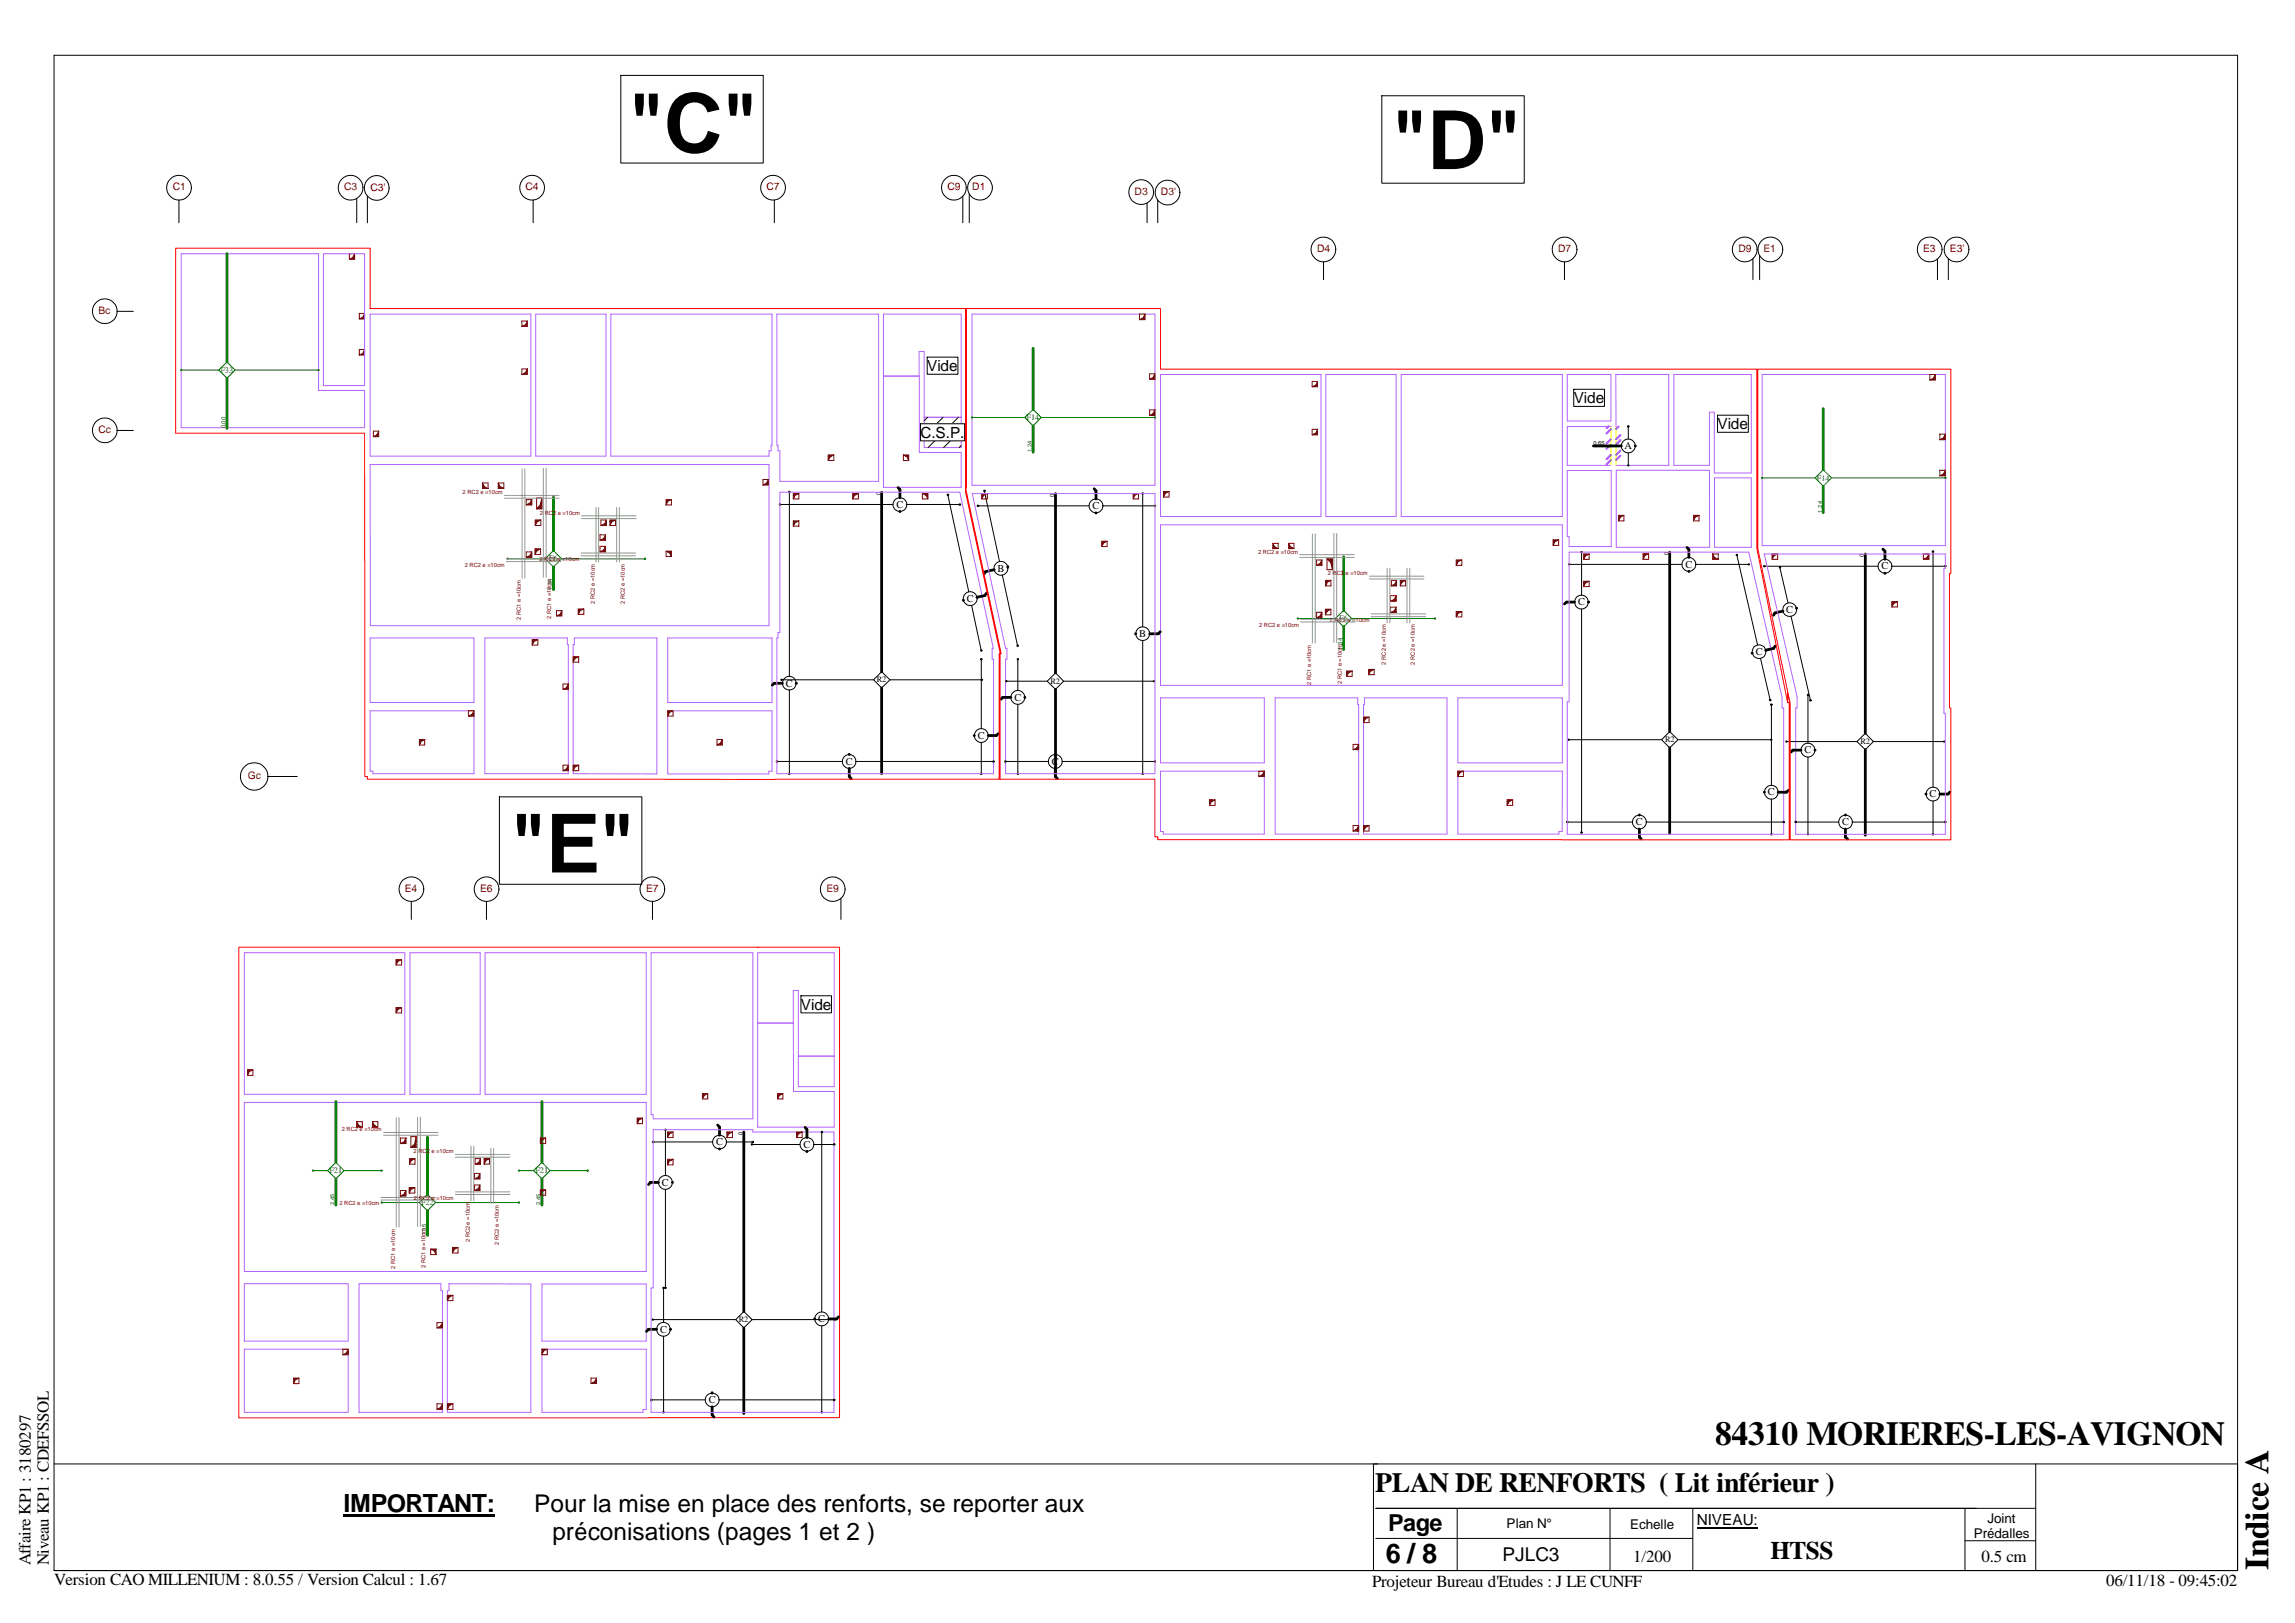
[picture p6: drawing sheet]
<svg xmlns="http://www.w3.org/2000/svg" width="420mm" height="297mm" viewBox="0 0 420 297" stroke-linecap="round" stroke-linejoin="round" font-family="sans-serif">
<defs><g id="words">
<g font-size="14.9">
<text x="114.8" y="27.9">&quot;C&quot;</text>
<text x="254.5" y="30.9">&quot;D&quot;</text>
<text x="93.2" y="159.7">&quot;E&quot;</text>
</g>
<g font-size="6.2">
<text x="314" y="264.5">84310 MORIERES-LES-AVIGNON</text>
<text x="415.3" y="287.3" transform="rotate(-90 415.3 287.3)">Indice A</text>
</g>
<text font-size="5.1" x="251.8" y="273">PLAN DE RENFORTS ( Lit inférieur )</text>
<text font-size="5" x="253.7" y="286.1">6 / 8</text>
<g font-size="4.6">
<text x="62.9" y="276.7">IMPORTANT:</text>
<text x="324.1" y="285.2">HTSS</text>
</g>
<g font-size="4.5">
<text x="97.8" y="276.7">Pour la mise en place des renforts, se reporter aux</text>
<text x="101.1" y="281.8">préconisations (pages 1 et 2 )</text>
</g>
<text font-size="4.3" x="254.2" y="280.2">Page</text>
<text font-size="3.5" x="275.1" y="285.7">PJLC3</text>
<g font-size="3.1">
<text x="5.6" y="286.5" transform="rotate(-90 5.6 286.5)">Affaire KP1 : 3180297</text>
<text x="8.9" y="286.5" transform="rotate(-90 8.9 286.5)">Niveau KP1 : CDEFSSOL</text>
<text x="299" y="285.9">1/200</text>
<text x="362.7" y="285.9">0.5 cm</text>
<text x="9.9" y="290">Version CAO MILLENIUM : 8.0.55 / Version Calcul : 1.67</text>
<text x="251.2" y="290.4">Projeteur Bureau d'Etudes : J LE CUNFF</text>
<text x="385.6" y="290.2">06/11/18 - 09:45:02</text>
</g>
<g font-size="2.8">
<text x="169.7" y="67.9">Vide</text>
<text x="288.1" y="73.7">Vide</text>
<text x="168.5" y="80.1">C.S.P.</text>
<text x="314.4" y="78.5">Vide</text>
<text x="146.6" y="184.8">Vide</text>
<text x="310.7" y="279.2">NIVEAU:</text>
</g>
<g font-size="2.5">
<text x="275.8" y="279.7">Plan N°</text>
<text x="298.4" y="279.8">Echelle</text>
<text x="361.3" y="281.4">Prédalles</text>
<text x="363.8" y="278.7">Joint</text>
</g>
<g font-size="1.9" fill="#800000">
<text x="31.6" y="34.8">C1</text>
<text x="63" y="34.8">C3</text>
<text x="67.8" y="34.9">C3'</text>
<text x="96.2" y="34.8">C4</text>
<text x="140.3" y="34.8">C7</text>
<text x="173.5" y="34.8">C9</text>
<text x="178" y="34.8">D1</text>
<text x="207.7" y="35.6">D3</text>
<text x="212.5" y="35.7">D3'</text>
<text x="241.1" y="46.1">D4</text>
<text x="285.3" y="46.1">D7</text>
<text x="318.3" y="46.1">D9</text>
<text x="322.9" y="46.1">E1</text>
<text x="352.1" y="46.1">E3</text>
<text x="357" y="46.1">E3'</text>
<text x="18" y="57.4">Bc</text>
<text x="18" y="79.2">Cc</text>
<text x="45.4" y="142.6">Gc</text>
<text x="74.1" y="163.2">E4</text>
<text x="87.9" y="163.2">E6</text>
<text x="118.3" y="163.2">E7</text>
<text x="151.3" y="163.2">E9</text>
</g>
<g font-size="1.9">
<text x="297.4" y="82.2">A</text>
<text x="164.1" y="93">C</text>
<text x="200" y="93.2">C</text>
<text x="182.6" y="104.6">B</text>
<text x="308.6" y="103.9">C</text>
<text x="344.5" y="104.2">C</text>
<text x="177" y="110.2">C</text>
<text x="288.9" y="110.8">C</text>
<text x="327" y="112.2">C</text>
<text x="208.6" y="116.6">B</text>
<text x="321.4" y="119.9">C</text>
<text x="143.9" y="125.6">C</text>
<text x="185.7" y="128.2">C</text>
<text x="179" y="135.3">C</text>
<text x="330.4" y="137.9">C</text>
<text x="154.8" y="140">C</text>
<text x="192.6" y="140">C</text>
<text x="323.7" y="145.6">C</text>
<text x="353.3" y="145.9">C</text>
<text x="299.5" y="151">C</text>
<text x="337.3" y="151">C</text>
<text x="131.1" y="209.6">C</text>
<text x="147.1" y="210.1">C</text>
<text x="121.2" y="217">C</text>
<text x="120.9" y="243.9">C</text>
<text x="149.8" y="242">C</text>
<text x="129.7" y="256.8">C</text>
</g>
<g font-size="1.5" fill="#008000">
<text x="40.4" y="68.2">F33</text>
<text x="187.9" y="76.9">F14</text>
<text x="332.6" y="88">F14</text>
<text x="100.5" y="102.7">F6</text>
<text x="245.2" y="113.7">F6</text>
<text x="60.3" y="214.7">F21</text>
<text x="98" y="214.7">F21</text>
<text x="77.1" y="220.6">F22</text>
</g>
<g font-size="1.5">
<text x="160.5" y="124.9">R2</text>
<text x="192.4" y="125.1">R2</text>
<text x="304.8" y="135.8">R2</text>
<text x="340.6" y="136.2">R2</text>
<text x="135.3" y="242">R2</text>
</g>
<g font-size="1.1" fill="#008000">
<text x="41.3" y="78.4" transform="rotate(-90 41.3 78.4)">0.00</text>
<text x="188.9" y="82.8" transform="rotate(-90 188.9 82.8)">1.24</text>
<text x="333.6" y="93.8" transform="rotate(-90 333.6 93.8)">1.24</text>
<text x="101.1" y="107.9" transform="rotate(-90 101.1 107.9)">1.34</text>
<text x="61.2" y="220.6" transform="rotate(-90 61.2 220.6)">2.45</text>
<text x="99" y="220.6" transform="rotate(-90 99 220.6)">2.45</text>
<text x="78" y="225.5" transform="rotate(-90 78 225.5)">.35</text>
</g>
<g font-size="1.1">
<text x="291.7" y="81.4">0.65</text>
<text x="161.2" y="90.7" transform="rotate(-90 161.2 90.7)">0</text>
<text x="193" y="90.9" transform="rotate(-90 193 90.9)">0</text>
<text x="305.5" y="101.6" transform="rotate(-90 305.5 101.6)">0</text>
<text x="341.2" y="101.9" transform="rotate(-90 341.2 101.9)">0</text>
<text x="136" y="207.8" transform="rotate(-90 136 207.8)">0</text>
</g>
<g font-size="1.1" fill="#800000">
<text x="84.7" y="90.4">2 RC2 e =10cm</text>
<text x="98.8" y="94.2">2 RC2 e =10cm</text>
<text x="230.3" y="101.3">2 RC2 e =10cm</text>
<text x="85.1" y="103.7">2 RC2 e =10cm</text>
<text x="98.8" y="102.7">2 RC2 e =10cm</text>
<text x="243.1" y="105.2">2 RC2 e =10cm</text>
<text x="95.4" y="113.5" transform="rotate(-90 95.4 113.5)">2 RC1 e =10cm</text>
<text x="100.9" y="113.3" transform="rotate(-90 100.9 113.3)">2 RC1 e =10cm</text>
<text x="108.9" y="110.5" transform="rotate(-90 108.9 110.5)">2 RC2 e =10cm</text>
<text x="114.4" y="110.5" transform="rotate(-90 114.4 110.5)">2 RC2 e =10cm</text>
<text x="243.4" y="113.8">2 RC2 e =10cm</text>
<text x="230.5" y="114.8">2 RC2 e =10cm</text>
<text x="245.6" y="118.8" transform="rotate(-90 245.6 118.8)">m</text>
<text x="240.1" y="125.3" transform="rotate(-90 240.1 125.3)">2 RC1 e =10cm</text>
<text x="245.6" y="125.2" transform="rotate(-90 245.6 125.2)">2 RC1 e =10c1.34</text>
<text x="253.7" y="121.6" transform="rotate(-90 253.7 121.6)">2 RC2 e =10cm</text>
<text x="259" y="121.6" transform="rotate(-90 259 121.6)">2 RC2 e =10cm</text>
<text x="62.6" y="207.1">2 RC2 e =10cm</text>
<text x="75.7" y="211.1">2 RC2 e =10cm</text>
<text x="62.1" y="220.6">2 RC2 e =10cm</text>
<text x="75.8" y="219.6">2 RC2 e =10cm</text>
<text x="86" y="227.4" transform="rotate(-90 86 227.4)">2 RC2 e =10cm</text>
<text x="91.3" y="227.8" transform="rotate(-90 91.3 227.8)">2 RC2 e =10cm</text>
<text x="72.3" y="232.2" transform="rotate(-90 72.3 232.2)">2 RC1 e =10cm</text>
<text x="77.9" y="232.1" transform="rotate(-90 77.9 232.1)">2 RC1 e =10c1m</text>
</g>
</g></defs>
<path d="M43.7 173.4h110v86.1h-110z" fill="none" stroke="#f00" stroke-width=".18"/>
<g fill="none" stroke="#000" stroke-width=".18">
<path d="M113.7 13.8h26v16h-26zM253 17.5h26v16h-26zM32.8 36.6v4.2M65.3 36.3v4.5M67.3 35.9v4.9M97.6 36.6v4.2M141.8 36.6v4.2M176.3 35.9v4.9M177.4 35.5v5.3M210 37.2v3.6M212 36.6v4.2M21.5 57h2.9"/>
<path d="M242.3 47.9v3.3M286.4 47.9v3.3M320.9 47.3v3.9M322.1 46.7v4.5M354.7 47.5v3.7M356.7 47.3v3.9M21.5 78.8h2.9M49.1 142.1h5.3M91.4 145.8h26.1v16h-26.1zM75.3 165v3.3M89.1 165v3.3M119.5 165v3.3"/>
<path d="M154 164.4v3.9"/>
<circle cx="32.8" cy="34.4" r="2.26"/>
<circle cx="64.2" cy="34.4" r="2.26"/>
<circle cx="69" cy="34.4" r="2.26"/>
<circle cx="97.4" cy="34.4" r="2.26"/>
<circle cx="141.5" cy="34.4" r="2.26"/>
<circle cx="174.6" cy="34.4" r="2.26"/>
<circle cx="179.4" cy="34.3" r="2.27"/>
<circle cx="208.9" cy="35.2" r="2.26"/>
<circle cx="213.8" cy="35.2" r="2.26"/>
<circle cx="19.2" cy="57" r="2.26"/>
<circle cx="242.3" cy="45.7" r="2.26"/>
<circle cx="286.4" cy="45.7" r="2.26"/>
<circle cx="319.4" cy="45.7" r="2.26"/>
<circle cx="324.1" cy="45.7" r="2.26"/>
<circle cx="353.3" cy="45.7" r="2.26"/>
<circle cx="358.2" cy="45.7" r="2.26"/>
<circle cx="19.2" cy="78.8" r="2.26"/>
<circle cx="46.5" cy="142.1" r="2.52"/>
<circle cx="75.3" cy="162.7" r="2.25"/>
<circle cx="89.1" cy="162.7" r="2.25"/>
<circle cx="119.4" cy="162.7" r="2.25"/>
<circle cx="152.5" cy="162.7" r="2.25"/>
</g>
<g fill="none" stroke="#b464ff" stroke-width=".18">
<path d="M67.8 57.5h29.4v26h-29.4zM98.1 57.5h12.8v26h-12.8zM111.8 57.5h29.5v24h-.1v1h-.4v1h-29zM142.2 57.5h18.7v30.6h-18.1v-5.6h-.4v-1h-.2zM178 57.5h33.4v31.3h-33.4zM161.7 68.8h6.6v14h7.7v6.4h-14.3v-31.7h14.3v24.4h-6.8v-17.6h-.9v4.5M169.2 76.4h6.8M212.5 68.5h29.3v26h-29.3zM242.7 68.5h12.9v26h-12.9zM256.5 68.5h29.5v26h-29.5zM286.9 68.5h8v8.5h-8zM294.9 78.1h-8v7.1h8"/>
<path d="M306.4 68.5h14.2v18.1h-6.8v-11.2h-.8v9.8h-6.6zM322.6 68.5h33.5v31.4h-33.5zM67.8 85h73v29.5h-73zM175.7 90.1l6.2 28.6h-.3v1.9h.3v21M212.5 96.1h73.5v29.3h-73.5zM286.9 86.1h8.1v13.9h-7.7v-1.8h-.4zM295.9 86.1h17.1v14.1h-17.1zM313.9 87.5h6.7v12.7h-6.7zM67.8 116.8h19v11.8h-19zM88.8 116.8h15.1v1.2h.1v23.6h-15.2zM105.1 116.8h15.2v24.8h-15.4v-23.6h.2zM122.2 116.8h19.1v11.8h-19.1z"/>
<path d="M184.1 118.7h.3v1.9h-.3v21M320.2 101l6.1 26.6v2h.2v23.1M67.8 130.1h19v11.5h-18.5v-.5h-.5zM122.2 130.1h19.1v11h-.6v.5h-18.5zM212.5 127.7h19v11.9h-19zM233.5 127.7h15.1v1.2h.1v23.8h-15.2zM249.8 127.7h15.1v25h-15.3v-23.8h.2zM266.9 127.7h19.1v11.9h-19.1zM329 127.6v2h-.3v23.1M212.5 141.1h19v11.6h-18.5v-.5h-.5zM266.9 141.1h19.1v11.1h-.6v.5h-18.5zM44.7 174.4h29.4v25.9h-29.4z"/>
<path d="M75 174.4h12.9v25.9h-12.9zM88.8 174.4h29.5v25.9h-29.5zM138.7 174.4h14v24.5h-6.5v-17.6h-1l.1 18.5h7.4v6.5h-14zM138.7 187.2h6.5M146.2 193.3h6.5M44.7 201.8h73.6v30.9h-73.6zM137.8 206.8v.4h14.9v51.3M44.7 234.9h19v10.5h-19zM65.7 234.9h15v1.3h.3v22.3h-15.3zM82.2 234.9l15 .1v23.5h-15.3v-22.3h.3zM99.2 235h19.1v10.4h-19.1zM44.7 246.9h19v11.6h-19z"/>
<path d="M99.2 246.9h19.1v11.1h-.6v.5h-18.5z"/>
</g>
<path d="M294.9 78.1v7.1" fill="none" stroke="#ff0" stroke-width=".18"/>
<path d="M288.1 71.2h5.6v3.2h-5.6z" fill-rule="evenodd" fill="#fff"/>
<path d="M288.1 71.2h5.6v3.2h-5.6z" fill="none" stroke="#000" stroke-width=".18"/>
<path d="M314.4 76h5.7v3.1h-5.7z" fill-rule="evenodd" fill="#fff"/>
<path d="M314.4 76h5.7v3.1h-5.7z" fill="none" stroke="#000" stroke-width=".18"/>
<path d="M295.9 78.1l-.1-9.6h9.7v16.7h-9.6" fill="none" stroke="#b464ff" stroke-width=".18"/>
<path d="M295.9 78.1v7.1" fill="none" stroke="#ff0" stroke-width=".18"/>
<path d="M169.7 65.4h5.7v3.1h-5.7z" fill-rule="evenodd" fill="#fff"/>
<path d="M169.7 65.4h5.7v3.1h-5.7z" fill="none" stroke="#000" stroke-width=".18"/>
<path d="M146.6 182.2h5.6v3.2h-5.6z" fill-rule="evenodd" fill="#fff"/>
<path d="M169.8 76.4l-.6 .6M172.7 76.4l-3.5 3.4M175.5 76.4l-5.6 5.5M176 78.7l-3.2 3.2M176 81.5l-.4 .4M146.6 182.2h5.6v3.2h-5.6z" fill="none" stroke="#000" stroke-width=".18"/>
<path d="M119.2 174.4h18.6v30.4h-18.2v-.8h-.4z" fill="none" stroke="#b464ff" stroke-width=".18"/>
<path d="M168.5 77.6h8.1v3.1h-8.1z" fill-rule="evenodd" fill="#fff"/>
<path d="M168.5 77.6h8.1v3.1h-8.1z" fill="none" stroke="#000" stroke-width=".18"/>
<path d="M109.8 101l.7-.3 .4-.7v1z" fill-rule="evenodd" fill="#800000"/>
<path d="M110.9 100l-.4 .7-.7 .3M110.9 100v1h-1.1M110.9 100h-1.1v1M110.1 100.9l-.1 .1M110.9 100.1l-.2 .1M110.9 100.5l-.5 .5M110.9 101h-.1" fill="none" stroke="#800000" stroke-width=".18"/>
<path d="M109.8 98.9l.7-.3 .4-.7v1z" fill-rule="evenodd" fill="#800000"/>
<path d="M110.1 98.8l-.1 .1M110.9 98l-.2 .1M110.9 98.4l-.5 .5M110.9 98.8l-.1 .1M110.9 97.9l-.4 .7-.7 .3M110.9 97.9v1h-1.1M110.9 97.9h-1.1v1" fill="none" stroke="#800000" stroke-width=".18"/>
<path d="M99.2 91.1v2h-1l.7-.6z" fill-rule="evenodd" fill="#800000"/>
<path d="M99.2 91.4h-.1M99.2 91.8l-.2 .2M99.2 92.2l-.9 .9M99.2 92.6l-.4 .5M99.2 93v.1M99.2 91.1l-.3 1.4-.7 .6M99.2 91.1v2h-1M99.2 91.1h-1v2" fill="none" stroke="#800000" stroke-width=".18"/>
<path d="M242.9 102.3h1.1v2l-.4-1.3z" fill-rule="evenodd" fill="#800000"/>
<path d="M242.9 102.3l.7 .7 .4 1.3M242.9 102.3h1.1v2M242.9 102.3v2h1.1M243.2 102.3l.8 .7M243.6 102.3l.4 .3M243.7 103.2l.3 .3M243.8 103.8l.2 .1" fill="none" stroke="#800000" stroke-width=".18"/>
<path d="M254.6 110l.7-.3 .3-.7v1z" fill-rule="evenodd" fill="#800000"/>
<path d="M255.6 109.4l-.6 .6M255.6 109.8l-.2 .2M255.6 109l-.3 .7-.7 .3M255.6 109v1h-1M255.6 109h-1v1" fill="none" stroke="#800000" stroke-width=".18"/>
<path d="M254.6 112.1l.7-.3 .3-.7v1z" fill-rule="evenodd" fill="#800000"/>
<path d="M255.6 111.5l-.6 .6M255.6 111.9l-.2 .2M255.6 111.1l-.3 .7-.7 .3M255.6 111.1v1h-1M255.6 111.1h-1v1" fill="none" stroke="#800000" stroke-width=".18"/>
<path d="M76.2 208v2h-1l.7-.6z" fill-rule="evenodd" fill="#800000"/>
<path d="M76.2 208.2h-.1M76.2 208.6l-.2 .1M76.2 209l-.3 .3M76.2 209.4l-.6 .6M76.2 209.8l-.2 .2M76.2 208l-.3 1.4-.7 .6M76.2 208v2h-1M76.2 208h-1v2" fill="none" stroke="#800000" stroke-width=".18"/>
<path d="M87.9 214.8v1h-1l.6-.4z" fill-rule="evenodd" fill="#800000"/>
<path d="M87.9 215.2l-.6 .6M87.9 215.6l-.2 .2M87.9 214.8l-.4 .6-.6 .4M87.9 214.8v1h-1M87.9 214.8h-1v1" fill="none" stroke="#800000" stroke-width=".18"/>
<path d="M86.9 217.9l.6-.3 .4-.7v1z" fill-rule="evenodd" fill="#800000"/>
<path d="M87.9 217.3l-.6 .6M87.9 217.7l-.2 .2M87.9 216.9l-.4 .7-.6 .3M87.9 216.9v1h-1M87.9 216.9h-1v1" fill="none" stroke="#800000" stroke-width=".18"/>
<g fill="none" stroke="#008000" stroke-width=".51">
<path d="M189.1 63.8v11.1M189.1 77.9v4.9M333.8 74.8v11.2M101.3 90.9v9.9M333.8 89v4.8M101.3 103.8v4.1M246 101.9v9.8M246 114.7v4.2M61.5 201.6v11.1M61.5 215.7v4.9M78.3 208.1v10.5M99.2 201.6v11.1"/>
<path d="M99.2 215.7v4.9M78.3 221.6v4.5"/>
</g>
<g fill="none" stroke="#008000" stroke-width=".18">
<path d="M178.1 76.4h9.5M187.6 76.4l1.5-1.5 1.5 1.5-1.5 1.5zM190.6 76.4h20.7M322.7 87.5h9.6M332.3 87.5l1.5-1.5 1.5 1.5-1.5 1.5zM335.3 87.5h20.7M92.9 102.2h.1v.2h-.1zM93.1 102.3h6.7M99.8 102.3l1.5-1.5 1.5 1.5-1.5 1.5zM102.8 102.3h15.1M118 102.2h.2v.2h-.2zM237.7 113.2h6.8"/>
<path d="M244.5 113.2l1.5-1.5 1.5 1.5-1.5 1.5zM247.5 113.2h15.1M57.4 214.2h2.6M60 214.2l1.5-1.5 1.5 1.5-1.5 1.5zM63 214.2h6.7M95.2 214.2h2.5M97.7 214.2l1.5-1.5 1.5 1.5-1.5 1.5zM100.7 214.2h6.8M107.5 214.2h.2v.1h-.2zM70 220.1h6.7M76.7 220.1l1.6-1.5 1.4 1.5-1.4 1.5zM79.7 220.1h15.2"/>
<path d="M94.9 220h.2v.2h-.2z"/>
<circle cx="178" cy="76.4" r=".12"/>
<circle cx="211.4" cy="76.4" r=".12"/>
<circle cx="322.6" cy="87.5" r=".12"/>
<circle cx="356.1" cy="87.5" r=".12"/>
<circle cx="237.6" cy="113.2" r=".12"/>
<circle cx="262.7" cy="113.2" r=".12"/>
<circle cx="57.3" cy="214.3" r=".12"/>
<circle cx="69.8" cy="214.3" r=".12"/>
<circle cx="95" cy="214.3" r=".12"/>
<circle cx="69.9" cy="220.1" r=".12"/>
</g>
<path d="M294.5 78l-.4 .4M294.9 78.6l-.8 .7M296.3 78.1l-.4 .4M296.7 79.6l-.8 .8M294.9 81.4l-.8 .7M294.9 84.2l-.8 .8M294.9 80.4l-.8 .8M294.9 83.3l-.8 .7M296.7 82.5l-.8 .7M296.7 80.6l-.8 .7M296.7 83.4l-.8 .8" fill="none" stroke="#00f" stroke-width=".34"/>
<g fill="none" stroke="#000" stroke-width=".51">
<path d="M161.4 90.1v32.8M164.4 89.2l.3 .4v1.5M164.7 93.6h.1M200.3 89.5l.3 .3v1.5M200.6 93.9h.1M291.7 81.6h5.1M299.4 81.6h.1M176.3 109.9h.1M180.6 108.6l-.3 .4-1.5 .3M182 104.3l-1.5 .3-.3 .4M184.5 103.7v.1M207.9 116h.1"/>
<path d="M212.4 115.6l-.3 .4h-1.6M143.2 125.1h-1.4l-.4 .3M145.7 125.1h.1M155.5 138v.1M161.4 125.9v15.7M178.3 134.6h.1M182.7 134.3l-.3 .3h-1.5M185.1 127.6h-1.5l-.4 .4M187.6 127.6h.1M193.2 138v.1M155.5 140.6v1.5l.3 .4M193.2 140.6v1.5l.4 .4"/>
<path d="M120.6 216.4h-1.5l-.4 .4M123.1 216.4h.1M131.4 205.9l.3 .4v1.5M131.7 210.3h.1M147.4 206.3l.3 .4v1.5M147.7 210.7v.1M120.2 243.3h-1.5l-.3 .4M122.7 243.3h.1M130.4 254.9v.1M130.4 257.5v1.5l.3 .3M149.1 241.4h.1M153.5 241l-.3 .4h-1.5"/>
</g>
<g fill="none" stroke="#000" stroke-width=".18">
<path d="M298 77.9h.2v.2h-.2zM298.1 78.2v2.1M142.7 92.2h.2v.3h-.2zM142.9 92.3h20.6M144.4 89.9h.2v.2h-.2zM144.5 90.2v33.6M166 92.3h9.6M173.4 90.5h.2v.2h-.2zM173.6 90.7l3.8 17.6M175.6 92.2h.2v.3h-.2zM178.9 92.5h.2v.2h-.2zM179.2 92.6h20.2"/>
<path d="M180.1 89.7h.2v.3h-.2zM180.2 90l2.8 12.8M201.9 92.6h9.4M209.1 90.2h.2v.2h-.2zM209.2 90.5v24.2M211.4 92.5h.1v.2h-.1zM298.1 82.9v2.1M177.9 110.8l1.7 8.1M179.6 119h.1v.2h-.1zM183.5 105.2l2.8 12.8M186.2 118.1h.2v.2h-.2zM209.2 117.2v24.3"/>
<path d="M142.1 139.3h.3v.2h-.3zM142.4 139.4h11.8M143.2 124.4h16.7M144.5 126.3v15.2M156.7 139.4h25.1M159.9 124.4l1.5-1.5 1.5 1.5-1.5 1.5zM162.9 124.4h16.7M179.5 120.6h.2v.1h-.2zM179.7 120.8v12.5M179.7 135.9v5.6M181.8 139.3h.2v.2h-.2zM184 139.3h.2v.2h-.2z"/>
<path d="M184.2 139.4h7.7M186.3 120.8v5.6M186.3 128.9v12.6M194.5 139.4h16.8M211.4 139.3h.1v.2h-.1zM144.4 141.5h.2v.2h-.2zM179.5 141.5h.2v.2h-.2zM186.3 141.5h.1v.2h-.1zM209.1 141.5h.2v.2h-.2zM119.5 208.9h.2v.2h-.2zM119.7 209h10.8M121.7 206.7h.2v.2h-.2z"/>
<path d="M121.8 206.9v8.2M121.8 217.7v17.9M133 209h4.7M137.6 209.3h.1v.2h-.1zM137.7 208.9h.2v.2h-.2zM137.8 209.5h8.7M149 209.5h3.6M150.4 207.1h.2v.2h-.2zM150.4 207.3v32.8M152.6 209.3h.2v.2h-.2zM121.4 235.6h.2v.2h-.2zM121.5 235.8v6.2"/>
<path d="M119.1 256.1h.2v.2h-.2zM119.4 256.2h9.7M121.4 258.4h.2v.2h-.2zM121.5 244.6v13.7M131.6 256.2h21M150.4 258.4h.1v.2h-.1zM150.4 242.7v15.6M152.6 256.1h.2v.2h-.2z"/>
<circle cx="164.8" cy="92.4" r="1.26"/>
<circle cx="200.6" cy="92.6" r="1.27"/>
<circle cx="298.1" cy="81.6" r="1.27"/>
<circle cx="298.1" cy="85.2" r=".12"/>
<circle cx="177.6" cy="109.6" r="1.27"/>
<circle cx="183.2" cy="104" r="1.27"/>
<circle cx="209.2" cy="116" r="1.26"/>
<circle cx="143.1" cy="124.4" r=".12"/>
<circle cx="144.5" cy="125" r="1.24"/>
<circle cx="155.5" cy="139.4" r="1.26"/>
<circle cx="179.7" cy="134.6" r="1.27"/>
<circle cx="179.7" cy="124.4" r=".12"/>
<circle cx="186.3" cy="127.6" r="1.27"/>
<circle cx="186.3" cy="120.7" r=".12"/>
<circle cx="193.2" cy="139.4" r="1.27"/>
<circle cx="121.8" cy="216.4" r="1.27"/>
<circle cx="131.7" cy="209" r="1.26"/>
<circle cx="147.7" cy="209.4" r="1.26"/>
<circle cx="121.8" cy="235.7" r=".12"/>
<circle cx="121.5" cy="243.3" r="1.26"/>
<circle cx="130.4" cy="256.2" r="1.26"/>
<circle cx="150.4" cy="241.4" r="1.27"/>
</g>
<path d="M64.9 46.4v1.1h-.9l.6-.4z" fill-rule="evenodd" fill="#800000"/>
<path d="M64.5 47.2l-.2 .3M64.9 46.7l-.3 .3M64.9 47.2l-.2 .3M64.9 46.4l-.3 .7-.6 .4M64.9 46.4v1.1h-.9M64.9 46.4h-.9v1.1" fill="none" stroke="#800000" stroke-width=".18"/>
<path d="M66.7 57.4v1h-.9l.7-.4z" fill-rule="evenodd" fill="#800000"/>
<path d="M66.3 58.1l-.3 .3M66.7 57.7l-.2 .2M66.7 58.1l-.2 .3M66.7 57.4l-.2 .6-.7 .4M66.7 57.4v1h-.9M66.7 57.4h-.9v1" fill="none" stroke="#800000" stroke-width=".18"/>
<path d="M66.7 64v1h-.9l.7-.4z" fill-rule="evenodd" fill="#800000"/>
<path d="M65.8 64.9v.1M66.7 64v1h-.9M66.7 64.4l-.5 .6M66.7 64.9v.1M66.7 64l-.2 .6-.7 .4M66.7 64h-.9v1" fill="none" stroke="#800000" stroke-width=".18"/>
<path d="M95.5 59.7l.7-.3 .4-.6v.9z" fill-rule="evenodd" fill="#800000"/>
<path d="M95.7 59.6l-.1 .1M96.6 58.8l-.1 .1M96.6 59.3l-.6 .4M96.6 59.7h-.1M96.6 58.8l-.4 .6-.7 .3M96.6 58.8v.9h-1.1M96.6 58.8h-1.1v.9" fill="none" stroke="#800000" stroke-width=".18"/>
<path d="M95.5 68.5l.7-.3 .4-.7v1z" fill-rule="evenodd" fill="#800000"/>
<path d="M96 68.3l-.2 .2M96.6 67.7l-.3 .3M96.6 68.2l-.4 .3M96.6 67.5l-.4 .7-.7 .3M96.6 67.5v1h-1.1M96.6 67.5h-1.1v1" fill="none" stroke="#800000" stroke-width=".18"/>
<path d="M69.3 78.9v1h-.9l.6-.3z" fill-rule="evenodd" fill="#800000"/>
<path d="M69 79.6l-.3 .3M69 79.6l-.6 .3M69.3 79.2l-.3 .4M69.3 79.7l-.2 .2M69.3 78.9l-.3 .7M69.3 78.9v1h-.9M69.3 78.9h-.9v1" fill="none" stroke="#800000" stroke-width=".18"/>
<path d="M88.3 88.4l.4 .7 .7 .3h-1.1z" fill-rule="evenodd" fill="#800000"/>
<path d="M88.3 88.7l.7 .7M88.3 89.2l.3 .2M88.3 88.4l.4 .7 .7 .3M88.3 88.4v1h1.1M88.3 88.4h1.1v1" fill="none" stroke="#800000" stroke-width=".18"/>
<path d="M91.2 88.4l.4 .7 .6 .3h-1z" fill-rule="evenodd" fill="#800000"/>
<path d="M91.2 88.6l.3 .3M91.2 89.1l.4 .3M91.2 88.4l.4 .7 .6 .3M91.2 88.4v1h1M91.2 88.4h1v1M91.8 89.2l.2 .2" fill="none" stroke="#800000" stroke-width=".18"/>
<path d="M96.3 92.4l.7-.3 .4-.7v1z" fill-rule="evenodd" fill="#800000"/>
<path d="M96.6 92.3l-.1 .1M97.4 91.6l-.2 .1M97.4 92l-.5 .4M97.4 91.4v1h-1.1M97.4 91.4l-.4 .7-.7 .3M97.4 91.4h-1.1v1" fill="none" stroke="#800000" stroke-width=".18"/>
<path d="M98 95.2h1l-.7 .3-.3 .7z" fill-rule="evenodd" fill="#800000"/>
<path d="M98.2 95.8l-.2 .2M98.4 95.2l-.4 .4M98.8 95.2l-.2 .1M99 95.2l-.7 .3-.3 .7M99 95.2h-1v1M99 95.2v1h-1" fill="none" stroke="#800000" stroke-width=".18"/>
<path d="M96.3 102l.7-.3 .4-.7v1z" fill-rule="evenodd" fill="#800000"/>
<path d="M96.9 101.7l-.3 .3M97.4 101.3l-.3 .3M97.4 101.7l-.3 .3M97.4 101l-.4 .7-.7 .3M97.4 101v1h-1.1M97.4 101h-1.1v1" fill="none" stroke="#800000" stroke-width=".18"/>
<path d="M97.9 100.5h1.1l-.7 .3-.4 .7z" fill-rule="evenodd" fill="#800000"/>
<path d="M98.2 100.5l-.3 .2M98.6 100.5l-.7 .6M99 100.5l-.7 .3-.4 .7M99 100.5h-1.1v1M99 100.5v1h-1.1" fill="none" stroke="#800000" stroke-width=".18"/>
<path d="M101.9 112.7l.7-.3 .3-.6v.9z" fill-rule="evenodd" fill="#800000"/>
<path d="M102.2 112.6l-.2 .1M102.9 111.9l-.2 .2M102.9 112.3l-.5 .4M102.9 111.8l-.3 .6-.7 .3M102.9 111.8v.9h-1M102.9 111.8h-1v.9" fill="none" stroke="#800000" stroke-width=".18"/>
<path d="M105.9 111.5h1l-.7 .3-.3 .6z" fill-rule="evenodd" fill="#800000"/>
<path d="M106 112.1l-.1 .2M106.3 111.5l-.4 .4M106.7 111.5l-.1 .1M106.9 111.5l-.7 .3-.3 .6M106.9 111.5h-1v.9M106.9 111.5v.9h-1" fill="none" stroke="#800000" stroke-width=".18"/>
<path d="M111.7 95.2h1l-.7 .3-.3 .7z" fill-rule="evenodd" fill="#800000"/>
<path d="M111.9 95.6l-.2 .3M112 95.2l-.3 .3M112.4 95.2l-.3 .3M112.7 95.2l-.7 .3-.3 .7M112.7 95.2h-1v1M112.7 95.2v1h-1" fill="none" stroke="#800000" stroke-width=".18"/>
<path d="M110 96.2l.7-.4 .3-.6v1z" fill-rule="evenodd" fill="#800000"/>
<path d="M110 96.2h1M110.2 96.1l-.1 .1M111 95.3l-.1 .1M111 95.7l-.4 .5M111 96.1v.1M111 95.2l-.3 .6-.7 .4M111 95.2v1M111 95.2h-1v1" fill="none" stroke="#800000" stroke-width=".18"/>
<path d="M122 91.4h.9l-.6 .3-.3 .7z" fill-rule="evenodd" fill="#800000"/>
<path d="M122 91.4h.9l-.6 .3-.3 .7zM122.1 91.4l-.1 .2M122.5 91.4l-.5 .6M122.9 91.4v1h-.9" fill="none" stroke="#800000" stroke-width=".18"/>
<path d="M122 100.9h.9v1l-.3-.7z" fill-rule="evenodd" fill="#800000"/>
<path d="M122 100.9l.6 .3 .3 .7M122 100.9h.9v1M122 100.9v1h.9M122.1 100.9l.2 .1M122.5 100.9l.4 .4M122.8 101.5l.1 .2" fill="none" stroke="#800000" stroke-width=".18"/>
<path d="M140.7 87.8v1h-1l.6-.4z" fill-rule="evenodd" fill="#800000"/>
<path d="M140.7 88.1l-.7 .7M140.7 88.5l-.2 .3M140.7 87.8l-.4 .6-.6 .4M140.7 87.8v1h-1M140.7 87.8h-1v1" fill="none" stroke="#800000" stroke-width=".18"/>
<path d="M97.4 117.1h1.1l-.7 .3-.4 .7z" fill-rule="evenodd" fill="#800000"/>
<path d="M97.7 117.1l-.3 .2M97.7 117.5l-.3 .3M98.2 117.1l-.3 .2M98.5 117.1l-.7 .3-.4 .7M98.5 117.1h-1.1v1M98.5 117.1v1h-1.1" fill="none" stroke="#800000" stroke-width=".18"/>
<path d="M104.9 120.2h1l-.6 .3-.4 .7z" fill-rule="evenodd" fill="#800000"/>
<path d="M105.2 120.2l-.3 .2M105.3 120.5l-.4 .4M105.3 120.5l-.4 .7M105.6 120.2l-.3 .3M105.9 120.2l-.6 .3M105.9 120.2h-1v1M105.9 120.2v1h-1" fill="none" stroke="#800000" stroke-width=".18"/>
<path d="M103.1 126.2l.6-.3 .3-.7v1z" fill-rule="evenodd" fill="#800000"/>
<path d="M104 125.6l-.5 .6M104 126l-.1 .2M104 125.2l-.3 .7-.6 .3M104 125.2v1h-.9M104 125.2h-.9v1" fill="none" stroke="#800000" stroke-width=".18"/>
<path d="M76.8 135.3h1l-.7 .4-.3 .7z" fill-rule="evenodd" fill="#800000"/>
<path d="M76.8 136.3h.1M76.9 135.3l-.1 .2M77.3 135.3l-.5 .6M77.8 135.3l-.1 .1M77.8 135.3l-.7 .4-.3 .7M77.8 135.3h-1v1.1M77.8 135.3v1.1h-1" fill="none" stroke="#800000" stroke-width=".18"/>
<path d="M85.8 131.1l.6-.4 .4-.6v1z" fill-rule="evenodd" fill="#800000"/>
<path d="M85.9 131l-.1 .1M86.8 130.1l-.1 .1M86.8 130.6l-.5 .5M86.8 131l-.1 .1M86.8 130.1l-.4 .6-.6 .4M86.8 130.1v1h-1M86.8 130.1h-1v1" fill="none" stroke="#800000" stroke-width=".18"/>
<path d="M104 140v1.1h-.9l.6-.4z" fill-rule="evenodd" fill="#800000"/>
<path d="M104 140.4l-.6 .7M104 140.8l-.1 .3M104 140l-.3 .7-.6 .4M104 140v1.1h-.9M104 140h-.9v1.1" fill="none" stroke="#800000" stroke-width=".18"/>
<path d="M104.9 140h1l-.6 .4-.4 .7z" fill-rule="evenodd" fill="#800000"/>
<path d="M105.2 140.5l-.3 .3M105.3 140l-.4 .4M105.7 140l-.3 .3M105.9 140l-.6 .4-.4 .7M105.9 140h-1v1.1M105.9 140v1.1h-1" fill="none" stroke="#800000" stroke-width=".18"/>
<path d="M132.2 135.3v1.1h-.9l.6-.4z" fill-rule="evenodd" fill="#800000"/>
<path d="M131.7 136.1l-.2 .3M132.2 135.6l-.2 .2M132.2 136l-.3 .4M132.2 135.3l-.3 .7-.6 .4M132.2 135.3v1.1h-.9M132.2 135.3h-.9v1.1" fill="none" stroke="#800000" stroke-width=".18"/>
<path d="M122.2 130.1h1l-.6 .3-.4 .7z" fill-rule="evenodd" fill="#800000"/>
<path d="M122.5 130.1l-.3 .2M122.9 130.1l-.7 .6M123.2 130.1l-.6 .3-.4 .7M123.2 130.1h-1v1M123.2 130.1v1h-1" fill="none" stroke="#800000" stroke-width=".18"/>
<path d="M145.2 95.3h1.1l-.7 .4-.4 .6z" fill-rule="evenodd" fill="#800000"/>
<path d="M145.3 95.3l-.1 .1M145.3 96.2l-.1 .1M145.7 95.3l-.5 .5M146.2 95.3l-.1 .1M146.3 95.3l-.7 .4-.4 .6M146.3 95.3h-1.1v1M146.3 95.3v1h-1.1" fill="none" stroke="#800000" stroke-width=".18"/>
<path d="M145.2 90.3h1.1l-.7 .3-.4 .7z" fill-rule="evenodd" fill="#800000"/>
<path d="M145.4 91l-.2 .2M145.7 90.3l-.5 .4M146.1 90.3l-.1 .2M146.3 90.3l-.7 .3-.4 .7M146.3 90.3h-1.1v1M146.3 90.3v1h-1.1" fill="none" stroke="#800000" stroke-width=".18"/>
<path d="M156.1 90.3h1l-.6 .4-.4 .6z" fill-rule="evenodd" fill="#800000"/>
<path d="M156.1 90.3h1l-.6 .4-.4 .6zM156.3 90.3l-.2 .2M156.7 90.3l-.6 .6M157.1 90.3v1h-1" fill="none" stroke="#800000" stroke-width=".18"/>
<path d="M151.6 83.3h1l-.6 .3-.4 .7z" fill-rule="evenodd" fill="#800000"/>
<path d="M151.9 83.3l-.3 .2M152.3 83.3l-.7 .6M152.6 83.3l-.6 .3-.4 .7M152.6 83.3h-1v1M152.6 83.3v1h-1" fill="none" stroke="#800000" stroke-width=".18"/>
<path d="M165.4 83.3h1v1l-.3-.7z" fill-rule="evenodd" fill="#800000"/>
<path d="M165.4 83.3l.7 .3 .3 .7M165.4 83.3h1v1M165.4 83.3v1h1M165.6 83.3l.3 .2M166.1 83.3l.3 .3M166.1 83.8l.3 .2" fill="none" stroke="#800000" stroke-width=".18"/>
<path d="M168.9 90.3h1v1l-.4-.7z" fill-rule="evenodd" fill="#800000"/>
<path d="M168.9 90.3l.6 .3 .4 .7M168.9 90.3h1v1M168.9 90.3v1h1M169.3 90.3l.6 .6M169.7 90.3l.2 .2" fill="none" stroke="#800000" stroke-width=".18"/>
<path d="M179.7 90.3h1.1l-.7 .3-.4 .7z" fill-rule="evenodd" fill="#800000"/>
<path d="M180 90.3l-.3 .3M180 90.7l-.3 .3M180.5 90.3l-.3 .3M180.8 90.3l-.7 .3-.4 .7M180.8 90.3h-1.1v1M180.8 90.3v1h-1.1" fill="none" stroke="#800000" stroke-width=".18"/>
<path d="M207.5 90.3h.9l-.6 .3-.3 .7z" fill-rule="evenodd" fill="#800000"/>
<path d="M207.6 90.3l-.1 .2M208 90.3l-.5 .6M208.4 90.3l-.6 .3-.3 .7M208.4 90.3h-.9v1M208.4 90.3v1h-.9" fill="none" stroke="#800000" stroke-width=".18"/>
<path d="M201.7 99.1h1l-.7 .3-.3 .6z" fill-rule="evenodd" fill="#800000"/>
<path d="M201.9 99.1l-.2 .1M202.3 99.1l-.6 .5M202.7 99.1l-.7 .3-.3 .6M202.7 99.1h-1v.9M202.7 99.1v.9h-1" fill="none" stroke="#800000" stroke-width=".18"/>
<path d="M211.4 75v1h-.9l.6-.3z" fill-rule="evenodd" fill="#800000"/>
<path d="M210.5 75h.9l-.3 .7-.6 .3zM211.4 75v1h-.9M211.4 75.4l-.5 .6M211.4 75.9l-.1 .1" fill="none" stroke="#800000" stroke-width=".18"/>
<path d="M211.4 68.4v1h-.9l.6-.3z" fill-rule="evenodd" fill="#800000"/>
<path d="M210.9 69.2l-.2 .2M211.4 68.7l-.2 .2M211.4 69.1l-.3 .3M211.4 68.4l-.3 .7-.6 .3M211.4 68.4v1h-.9M211.4 68.4h-.9v1" fill="none" stroke="#800000" stroke-width=".18"/>
<path d="M208.6 58.5l.7-.3 .3-.7v1z" fill-rule="evenodd" fill="#800000"/>
<path d="M209.2 58.3l-.3 .2M209.6 57.7l-.2 .3M209.6 58.2l-.3 .3M209.6 57.5l-.3 .7-.7 .3M209.6 57.5v1h-1M209.6 57.5h-1v1" fill="none" stroke="#800000" stroke-width=".18"/>
<path d="M240.2 70.8l.7-.3 .3-.7v1z" fill-rule="evenodd" fill="#800000"/>
<path d="M240.4 70.7l-.1 .1M241.2 69.8v.1M241.2 70.3l-.5 .5M241.2 70.7l-.1 .1M241.2 69.8l-.3 .7-.7 .3M241.2 69.8v1h-1M241.2 69.8h-1v1" fill="none" stroke="#800000" stroke-width=".18"/>
<path d="M241.2 78.6v1h-1l.7-.4z" fill-rule="evenodd" fill="#800000"/>
<path d="M240.6 79.4l-.2 .2M241.2 78.8l-.2 .2M241.2 79.2l-.3 .4M241.2 78.6l-.3 .6-.7 .4M241.2 78.6v1h-1M241.2 78.6h-1v1" fill="none" stroke="#800000" stroke-width=".18"/>
<path d="M213 90h1l-.7 .3-.3 .7z" fill-rule="evenodd" fill="#800000"/>
<path d="M213.1 90h-.1M213.1 90.7l-.1 .1M213.5 90l-.5 .4M213.9 90l-.1 .1M214 90l-.7 .3-.3 .7M214 90h-1v1M214 90v1h-1" fill="none" stroke="#800000" stroke-width=".18"/>
<path d="M233 99.4l.4 .7 .6 .3h-1z" fill-rule="evenodd" fill="#800000"/>
<path d="M233 99.8l.7 .6M233 99.4l.4 .7 .6 .3M233 99.4v1h1M233 99.4h1v1M233 100.2l.2 .2" fill="none" stroke="#800000" stroke-width=".18"/>
<path d="M235.9 99.4l.4 .7 .6 .3h-1z" fill-rule="evenodd" fill="#800000"/>
<path d="M235.9 99.7l.3 .2M235.9 99.4l.4 .7 .6 .3M235.9 99.4v1h1M235.9 99.4h1v1M235.9 100.1l.3 .3M236.4 100.2l.2 .2" fill="none" stroke="#800000" stroke-width=".18"/>
<path d="M241 103.5l.7-.4 .3-.6v1z" fill-rule="evenodd" fill="#800000"/>
<path d="M241.2 103.4l-.1 .1M242 102.6l-.1 .1M242 103l-.5 .5M242 103.4v.1M242 102.5l-.3 .6-.7 .4M242 102.5v1h-1M242 102.5h-1v1" fill="none" stroke="#800000" stroke-width=".18"/>
<path d="M242.7 106.2h1l-.7 .4-.3 .6z" fill-rule="evenodd" fill="#800000"/>
<path d="M242.9 106.8l-.2 .2M243 106.2l-.3 .4M243.5 106.2l-.2 .2M243.7 106.2l-.7 .4-.3 .6M243.7 106.2h-1v1M243.7 106.2v1h-1" fill="none" stroke="#800000" stroke-width=".18"/>
<path d="M242.6 111.5h1.1l-.7 .3-.4 .7z" fill-rule="evenodd" fill="#800000"/>
<path d="M242.9 111.5l-.3 .2M243.3 111.5l-.7 .6M243.7 111.5l-.7 .3-.4 .7M243.7 111.5h-1.1v1M243.7 111.5v1h-1.1" fill="none" stroke="#800000" stroke-width=".18"/>
<path d="M242 112.1v1h-1l.7-.4z" fill-rule="evenodd" fill="#800000"/>
<path d="M241.5 112.8l-.2 .3M242 112.4l-.2 .2M242 112.8l-.3 .3M242 112.1l-.3 .6-.7 .4M242 112.1v1h-1M242 112.1h-1v1" fill="none" stroke="#800000" stroke-width=".18"/>
<path d="M250.6 122.5h1l-.7 .4-.3 .6z" fill-rule="evenodd" fill="#800000"/>
<path d="M250.7 123.1l-.1 .2M250.9 122.5l-.3 .4M251.4 122.5l-.2 .2M251.6 122.5l-.7 .4-.3 .6M251.6 122.5h-1v1M251.6 122.5v1h-1" fill="none" stroke="#800000" stroke-width=".18"/>
<path d="M246.5 122.8h1.1l-.7 .3-.4 .7z" fill-rule="evenodd" fill="#800000"/>
<path d="M246.8 122.8l-.3 .3M246.9 123.2l-.4 .3M247.3 122.8l-.3 .3M247.6 122.8l-.7 .3-.4 .7M247.6 122.8h-1.1v1M247.6 122.8v1h-1.1" fill="none" stroke="#800000" stroke-width=".18"/>
<path d="M255.7 106.2v1h-1l.6-.3z" fill-rule="evenodd" fill="#800000"/>
<path d="M254.8 107.1v.1M255.7 106.3l-.1 .1M255.7 106.7l-.5 .5M255.7 107.1l-.1 .1M255.7 106.2l-.4 .7-.6 .3M255.7 106.2v1h-1M255.7 106.2h-1v1" fill="none" stroke="#800000" stroke-width=".18"/>
<path d="M256.4 106.2h.9l-.6 .4-.3 .6z" fill-rule="evenodd" fill="#800000"/>
<path d="M256.6 106.2l-.2 .3M256.7 106.6l-.3 .3M257 106.2l-.3 .3M257.3 106.2l-.6 .4-.3 .6M257.3 106.2h-.9v1M257.3 106.2v1h-.9" fill="none" stroke="#800000" stroke-width=".18"/>
<path d="M266.6 102.5h1l-.7 .3-.3 .7z" fill-rule="evenodd" fill="#800000"/>
<path d="M266.6 103.4h.1M266.7 102.5l-.1 .1M267.2 102.5l-.6 .5M267.6 102.5h-1v1M267.6 102.5l-.7 .3-.3 .7M267.6 102.5v1h-1" fill="none" stroke="#800000" stroke-width=".18"/>
<path d="M266.6 111.9h1l-.7 .4-.3 .6z" fill-rule="evenodd" fill="#800000"/>
<path d="M266.6 111.9v1M266.6 111.9h1M266.8 112.6l-.2 .2M267 111.9l-.4 .5M267.5 111.9l-.2 .2M267.6 111.9l-.7 .4-.3 .6M267.6 111.9v1h-1" fill="none" stroke="#800000" stroke-width=".18"/>
<path d="M284.3 98.8h1.1l-.7 .3-.4 .7z" fill-rule="evenodd" fill="#800000"/>
<path d="M284.3 98.8v1M284.3 98.8h1.1M284.4 98.8h-.1M284.5 99.6l-.2 .1M284.8 98.8l-.5 .5M285.2 98.8l-.1 .1M285.4 98.8l-.7 .3-.4 .7M285.4 98.8v1h-1.1" fill="none" stroke="#800000" stroke-width=".18"/>
<path d="M249.6 131.2h1l-.6 .4-.4 .6z" fill-rule="evenodd" fill="#800000"/>
<path d="M249.8 131.2l-.2 .2M250.3 131.2l-.7 .7M250.6 131.2l-.6 .4-.4 .6M250.6 131.2h-1v1M250.6 131.2v1h-1" fill="none" stroke="#800000" stroke-width=".18"/>
<path d="M247.7 137.2l.7-.3 .3-.7v1z" fill-rule="evenodd" fill="#800000"/>
<path d="M248.7 136.6l-.6 .6M248.7 137l-.2 .2M248.7 136.2l-.3 .7-.7 .3M248.7 136.2v1h-1M248.7 136.2h-1v1" fill="none" stroke="#800000" stroke-width=".18"/>
<path d="M247.7 152.1l.7-.3 .3-.7v1z" fill-rule="evenodd" fill="#800000"/>
<path d="M248.7 151.4l-.6 .7M248.7 151.8l-.2 .3M248.7 151.1l-.3 .7-.7 .3M248.7 151.1v1h-1M248.7 151.1h-1v1" fill="none" stroke="#800000" stroke-width=".18"/>
<path d="M249.6 151.1h1l-.6 .3-.4 .7z" fill-rule="evenodd" fill="#800000"/>
<path d="M249.9 151.1l-.3 .3M249.9 151.6l-.3 .2M250.3 151.1l-.2 .3M250.6 151.1l-.6 .3-.4 .7M250.6 151.1h-1v1M250.6 151.1v1h-1" fill="none" stroke="#800000" stroke-width=".18"/>
<path d="M221.4 146.4h1.1l-.7 .3-.4 .7z" fill-rule="evenodd" fill="#800000"/>
<path d="M221.5 146.4l-.1 .1M221.5 147.3h-.1M221.9 146.4l-.5 .5M222.4 146.4l-.1 .1M222.5 146.4l-.7 .3-.4 .7M222.5 146.4h-1.1v1M222.5 146.4v1h-1.1" fill="none" stroke="#800000" stroke-width=".18"/>
<path d="M230.5 142.1l.6-.3 .4-.7v1z" fill-rule="evenodd" fill="#800000"/>
<path d="M230.5 141.1h1l-.4 .7-.6 .3zM230.5 142.1h.1M231.5 141.1v1h-1M231.5 141.6l-.6 .5M231.5 142l-.2 .1" fill="none" stroke="#800000" stroke-width=".18"/>
<path d="M275.9 146.4h1l-.6 .3-.4 .7z" fill-rule="evenodd" fill="#800000"/>
<path d="M276.2 146.9l-.3 .3M276.3 146.4l-.4 .3M276.7 146.4l-.2 .2M276.9 146.4l-.6 .3-.4 .7M276.9 146.4h-1v1M276.9 146.4v1h-1" fill="none" stroke="#800000" stroke-width=".18"/>
<path d="M289.9 106.4h1l-.6 .3-.4 .7z" fill-rule="evenodd" fill="#800000"/>
<path d="M290 106.4h-.1M290 107.2l-.1 .1M290.4 106.4l-.5 .4M290.8 106.4l-.1 .1M290.9 106.4l-.6 .3-.4 .7M290.9 106.4h-1v1M290.9 106.4v1h-1" fill="none" stroke="#800000" stroke-width=".18"/>
<path d="M289.9 101.4h1l-.6 .3-.4 .7z" fill-rule="evenodd" fill="#800000"/>
<path d="M290.1 102l-.2 .2M290.3 101.4l-.4 .4M290.7 101.4l-.1 .2M290.9 101.4l-.6 .3-.4 .7M290.9 101.4h-1v1M290.9 101.4v1h-1" fill="none" stroke="#800000" stroke-width=".18"/>
<path d="M300.8 101.3h1l-.7 .4-.3 .7z" fill-rule="evenodd" fill="#800000"/>
<path d="M300.9 101.3l-.1 .2M301.4 101.3l-.6 .6M301.8 101.3l-.1 .1M301.8 101.3h-1v1.1M301.8 101.3l-.7 .4-.3 .7M301.8 101.3v1.1h-1" fill="none" stroke="#800000" stroke-width=".18"/>
<path d="M313.6 101.4l.3 .6 .7 .4h-1z" fill-rule="evenodd" fill="#800000"/>
<path d="M313.6 101.3v1.1h1M313.6 101.8l.5 .6M313.6 102.2l.1 .2M313.6 101.4h1v1l-.7-.4zM314.5 102.3v.1" fill="none" stroke="#800000" stroke-width=".18"/>
<path d="M310 94.3h1.1l-.7 .4-.4 .6z" fill-rule="evenodd" fill="#800000"/>
<path d="M310.1 94.3l-.1 .1M310.2 95.1l-.2 .1M310.5 94.3l-.5 .5M310.9 94.3l-.1 .1M311.1 94.3l-.7 .4-.4 .6M311.1 94.3h-1.1v1M311.1 94.3v1h-1.1" fill="none" stroke="#800000" stroke-width=".18"/>
<path d="M296.3 94.3h1l-.6 .4-.4 .6z" fill-rule="evenodd" fill="#800000"/>
<path d="M296.5 94.3l-.2 .2M297 94.3l-.7 .7M297.3 94.3l-.6 .4-.4 .6M297.3 94.3h-1v1M297.3 94.3v1h-1" fill="none" stroke="#800000" stroke-width=".18"/>
<path d="M353.3 69.6l.7-.4 .3-.7v1.1z" fill-rule="evenodd" fill="#800000"/>
<path d="M353.8 69.3l-.2 .3M354.3 68.8l-.2 .2M354.3 69.2l-.3 .4M354.3 68.5l-.3 .7-.7 .4M354.3 68.5v1.1h-1M354.3 68.5h-1v1.1" fill="none" stroke="#800000" stroke-width=".18"/>
<path d="M355.1 80.5l.7-.4 .3-.6v1z" fill-rule="evenodd" fill="#800000"/>
<path d="M356.1 79.7l-.2 .2M356.1 79.5l-.3 .6-.7 .4M356.1 79.5v1h-1M356.1 79.5h-1v1M355.5 80.3l-.2 .2M356.1 80.1l-.3 .4" fill="none" stroke="#800000" stroke-width=".18"/>
<path d="M355.1 87.1l.7-.4 .3-.6v1z" fill-rule="evenodd" fill="#800000"/>
<path d="M356.1 86.5l-.6 .6M356.1 86.9l-.1 .2M356.1 86.1l-.3 .6-.7 .4M356.1 86.1v1h-1M356.1 86.1h-1v1" fill="none" stroke="#800000" stroke-width=".18"/>
<path d="M352.1 102.4l.7-.4 .3-.6v1z" fill-rule="evenodd" fill="#800000"/>
<path d="M353.1 101.8l-.6 .6M353.1 102.2l-.1 .2M353.1 101.4l-.3 .6-.7 .4M353.1 101.4v1h-1M353.1 101.4h-1v1" fill="none" stroke="#800000" stroke-width=".18"/>
<path d="M324.4 101.4h1l-.6 .3-.4 .7z" fill-rule="evenodd" fill="#800000"/>
<path d="M324.7 101.4l-.3 .2M324.8 101.7l-.4 .4M324.8 101.7l-.4 .7M325.1 101.4l-.3 .3M325.4 101.4l-.6 .3M325.4 101.4h-1v1M325.4 101.4v1h-1" fill="none" stroke="#800000" stroke-width=".18"/>
<path d="M346.4 110.1h1l-.7 .3-.3 .7z" fill-rule="evenodd" fill="#800000"/>
<path d="M346.4 111v.1M346.5 110.1l-.1 .1M346.9 110.1l-.5 .6M347.4 110.1h-1v1M347.4 110.1l-.7 .3-.3 .7M347.4 110.1v1h-1" fill="none" stroke="#800000" stroke-width=".18"/>
<path d="M72.5 175.6h1l-.7 .3-.3 .7z" fill-rule="evenodd" fill="#800000"/>
<path d="M72.7 175.6l-.2 .2M73.1 175.6l-.6 .6M73.5 175.6l-.7 .3-.3 .7M73.5 175.6h-1v1M73.5 175.6v1h-1" fill="none" stroke="#800000" stroke-width=".18"/>
<path d="M72.5 184.4h1l-.7 .3-.3 .7z" fill-rule="evenodd" fill="#800000"/>
<path d="M72.8 184.4l-.3 .3M72.8 184.8l-.3 .3M73.2 184.4l-.2 .3M73.5 184.4l-.7 .3-.3 .7M73.5 184.4h-1v1M73.5 184.4v1h-1" fill="none" stroke="#800000" stroke-width=".18"/>
<path d="M65.3 205.3l.3 .7 .7 .3h-1z" fill-rule="evenodd" fill="#800000"/>
<path d="M65.3 205.2v1.1h1M65.3 205.3h1v1l-.7-.3zM65.3 205.7l.6 .6M65.3 206.1l.2 .2" fill="none" stroke="#800000" stroke-width=".18"/>
<path d="M68.2 205.3l.3 .7 .7 .3h-1z" fill-rule="evenodd" fill="#800000"/>
<path d="M68.2 205.6l.3 .3M68.2 206l.2 .3M68.2 205.3l.3 .7M68.2 205.3v1h1M68.2 205.3h1v1M68.5 206l.4 .3M68.5 206l.7 .3" fill="none" stroke="#800000" stroke-width=".18"/>
<path d="M74.3 217.9v1h-1l.7-.3z" fill-rule="evenodd" fill="#800000"/>
<path d="M73.7 218.7l-.2 .2M74.3 218.1l-.2 .2M74.3 218.5l-.4 .4M74.3 217.9l-.3 .7-.7 .3M74.3 217.9v1h-1M74.3 217.9h-1v1" fill="none" stroke="#800000" stroke-width=".18"/>
<path d="M74.9 217.3h1l-.6 .4-.4 .7z" fill-rule="evenodd" fill="#800000"/>
<path d="M74.9 218.3h.1M75.1 217.3l-.2 .2M75.5 217.3l-.6 .6M75.9 217.3h-1v1.1M75.9 217.3l-.6 .4-.4 .7M75.9 217.3v1.1h-1" fill="none" stroke="#800000" stroke-width=".18"/>
<path d="M75 212h1l-.7 .4-.3 .7z" fill-rule="evenodd" fill="#800000"/>
<path d="M75.2 212.6l-.2 .2M75.3 212l-.3 .4M75.7 212l-.2 .3M76 212l-.7 .4-.3 .7M76 212h-1v1.1M76 212v1.1h-1" fill="none" stroke="#800000" stroke-width=".18"/>
<path d="M73.3 209.3l.7-.3 .3-.7v1z" fill-rule="evenodd" fill="#800000"/>
<path d="M73.4 209.3h.1M74.3 208.4h-.1M74.3 208.8l-.5 .5M74.3 209.2l-.1 .1M74.3 208.3l-.3 .7-.7 .3M74.3 208.3v1h-1M74.3 208.3h-1v1" fill="none" stroke="#800000" stroke-width=".18"/>
<path d="M88 212v1.1h-1l.7-.4z" fill-rule="evenodd" fill="#800000"/>
<path d="M87 213v.1M88 212v1.1h-1M88 212.5l-.6 .6M88 212.9l-.1 .2M88 212l-.3 .7-.7 .4M88 212h-1v1.1" fill="none" stroke="#800000" stroke-width=".18"/>
<path d="M88.6 212h1l-.6 .4-.4 .7z" fill-rule="evenodd" fill="#800000"/>
<path d="M88.8 212l-.2 .3M89.3 212l-.7 .7M89.6 212l-.6 .4-.4 .7M89.6 212h-1v1.1M89.6 212v1.1h-1" fill="none" stroke="#800000" stroke-width=".18"/>
<path d="M98.9 217.8h1l-.7 .3-.3 .6z" fill-rule="evenodd" fill="#800000"/>
<path d="M99.1 218.4l-.2 .2M99.3 217.8l-.4 .3M99.7 217.8l-.2 .1M99.9 217.8l-.7 .3-.3 .6M99.9 217.8h-1v.9M99.9 217.8v.9h-1" fill="none" stroke="#800000" stroke-width=".18"/>
<path d="M98.9 208.3h1l-.7 .3-.3 .7z" fill-rule="evenodd" fill="#800000"/>
<path d="M99 208.3l-.1 .1M99 209.1l-.1 .1M99.4 208.3l-.5 .5M99.8 208.3l-.1 .1M99.9 208.3l-.7 .3-.3 .7M99.9 208.3h-1v1M99.9 208.3v1h-1" fill="none" stroke="#800000" stroke-width=".18"/>
<path d="M116.7 204.6h.9l-.6 .4-.3 .7z" fill-rule="evenodd" fill="#800000"/>
<path d="M116.8 205.3l-.1 .2M117 204.6l-.3 .5M117.5 204.6l-.2 .2M117.6 204.6l-.6 .4-.3 .7M117.6 204.6h-.9v1.1M117.6 204.6v1.1h-.9" fill="none" stroke="#800000" stroke-width=".18"/>
<path d="M128.6 200.2h1l-.7 .3-.3 .6z" fill-rule="evenodd" fill="#800000"/>
<path d="M128.8 200.2l-.2 .1M129.2 200.2l-.6 .5M129.6 200.2l-.7 .3-.3 .6M129.6 200.2h-1v.9M129.6 200.2v.9h-1" fill="none" stroke="#800000" stroke-width=".18"/>
<path d="M133.1 207.2h1l-.7 .3-.3 .7z" fill-rule="evenodd" fill="#800000"/>
<path d="M133.2 207.2l-.1 .1M133.2 208l-.1 .1M133.6 207.2l-.5 .5M134 207.2l-.1 .1M134.1 207.2l-.7 .3-.3 .7M134.1 207.2h-1v1M134.1 207.2v1h-1" fill="none" stroke="#800000" stroke-width=".18"/>
<path d="M122.2 207.2h1l-.7 .3-.3 .7z" fill-rule="evenodd" fill="#800000"/>
<path d="M122.5 207.7l-.3 .2M122.5 207.2l-.3 .3M123 207.2l-.2 .2M123.2 207.2l-.7 .3-.3 .7M123.2 207.2h-1v1M123.2 207.2v1h-1" fill="none" stroke="#800000" stroke-width=".18"/>
<path d="M122.2 212.2h1l-.7 .3-.3 .7z" fill-rule="evenodd" fill="#800000"/>
<path d="M122.4 212.9l-.2 .2M122.6 212.2l-.4 .4M123.1 212.2l-.2 .1M123.2 212.2h-1v1M123.2 212.2l-.7 .3-.3 .7M123.2 212.2v1h-1" fill="none" stroke="#800000" stroke-width=".18"/>
<path d="M145.8 207.2h1l-.6 .3-.4 .7z" fill-rule="evenodd" fill="#800000"/>
<path d="M145.9 207.2l-.1 .1M146 208l-.2 .1M146.3 207.2l-.5 .5M146.7 207.2l-.1 .1M146.8 207.2l-.6 .3-.4 .7M146.8 207.2h-1v1M146.8 207.2v1h-1" fill="none" stroke="#800000" stroke-width=".18"/>
<path d="M142.4 200.2h.9l-.6 .3-.3 .6z" fill-rule="evenodd" fill="#800000"/>
<path d="M142.5 200.8l-.1 .2M142.7 200.2l-.3 .4M143.2 200.2l-.2 .1M143.3 200.2l-.6 .3-.3 .6M143.3 200.2h-.9v.9M143.3 200.2v.9h-.9" fill="none" stroke="#800000" stroke-width=".18"/>
<path d="M99.2 246.9h1l-.7 .4-.3 .6z" fill-rule="evenodd" fill="#800000"/>
<path d="M99.3 246.9l-.1 .2M99.8 246.9l-.6 .6M100.2 246.9l-.7 .4-.3 .6M100.2 246.9h-1v1M100.2 246.9v1h-1" fill="none" stroke="#800000" stroke-width=".18"/>
<path d="M81.9 237.1h1l-.7 .3-.3 .6z" fill-rule="evenodd" fill="#800000"/>
<path d="M82.1 237.1l-.2 .1M82.5 237.1l-.6 .6M82.9 237.1l-.7 .3-.3 .6M82.9 237.1h-1v.9M82.9 237.1v.9h-1" fill="none" stroke="#800000" stroke-width=".18"/>
<path d="M81.9 256.9h1l-.7 .4-.3 .6z" fill-rule="evenodd" fill="#800000"/>
<path d="M82.2 256.9l-.3 .3M82.6 256.9l-.7 .7M82.9 256.9l-.7 .4-.3 .6M82.9 256.9h-1v1M82.9 256.9v1h-1" fill="none" stroke="#800000" stroke-width=".18"/>
<path d="M80 257.9l.7-.3 .3-.7v1z" fill-rule="evenodd" fill="#800000"/>
<path d="M80.6 257.6l-.3 .3M81 257.2l-.3 .3M81 257.6l-.2 .3M81 256.9l-.3 .7-.7 .3M81 256.9v1h-1M81 256.9h-1v1" fill="none" stroke="#800000" stroke-width=".18"/>
<path d="M53.8 252.2h.9l-.7 .4-.2 .6z" fill-rule="evenodd" fill="#800000"/>
<path d="M53.8 252.2v.1M53.8 253v.1M54.2 252.2l-.4 .5M54.6 252.2l-.1 .1M54.7 252.2l-.7 .4-.2 .6M54.7 252.2h-.9v1M54.7 252.2v1h-.9" fill="none" stroke="#800000" stroke-width=".18"/>
<path d="M78.9 228.6h.9v1l-.3-.7z" fill-rule="evenodd" fill="#800000"/>
<path d="M78.9 228.6l.6 .3 .3 .7M78.9 228.6h.9v1M78.9 228.6v1h.9M78.9 228.6v.1M79.3 228.6l.5 .6M79.7 228.6l.1 .1" fill="none" stroke="#800000" stroke-width=".18"/>
<path d="M82.8 228.3h1.1l-.7 .3-.4 .7z" fill-rule="evenodd" fill="#800000"/>
<path d="M83.1 228.9l-.3 .2M83.2 228.3l-.4 .4M83.6 228.3l-.2 .3M83.9 228.3l-.7 .3-.4 .7M83.9 228.3h-1.1v1M83.9 228.3v1h-1.1" fill="none" stroke="#800000" stroke-width=".18"/>
<path d="M63.7 246.9v1h-.9l.6-.3z" fill-rule="evenodd" fill="#800000"/>
<path d="M63.7 247.4l-.6 .5M63.7 247.8l-.1 .1M63.7 246.9l-.3 .7-.6 .3M63.7 246.9v1h-.9M63.7 246.9h-.9v1" fill="none" stroke="#800000" stroke-width=".18"/>
<path d="M45.3 195.8h1l-.7 .3-.3 .7z" fill-rule="evenodd" fill="#800000"/>
<path d="M45.5 196.5l-.2 .1M45.7 195.8l-.4 .4M46.1 195.8l-.1 .2M46.3 195.8l-.7 .3-.3 .7M46.3 195.8h-1v1M46.3 195.8v1h-1" fill="none" stroke="#800000" stroke-width=".18"/>
<path d="M108.2 253.2l.7-.3 .3-.7v1z" fill-rule="evenodd" fill="#800000"/>
<path d="M108.5 253.1l-.1 .1M109.2 252.3l-.1 .2M109.2 252.8l-.4 .4M109.2 252.2v1h-1M109.2 252.2l-.3 .7-.7 .3M109.2 252.2h-1v1" fill="none" stroke="#800000" stroke-width=".18"/>
<path d="M266.9 141.1h1l-.7 .3-.3 .7z" fill-rule="evenodd" fill="#800000"/>
<path d="M267.1 141.1l-.2 .2M267.5 141.1l-.6 .6M267.9 141.1l-.7 .3-.3 .7M267.9 141.1h-1v1M267.9 141.1v1h-1" fill="none" stroke="#800000" stroke-width=".18"/>
<g fill="none" stroke="#949494" stroke-width=".18">
<path d="M92.4 90.7h10M92.4 91.2h10M95.6 85.8v20M96.1 85.8v20M99.5 85.7v20M100 85.7v20M106.5 94.4h9.9M106.5 94.9h9.9M109.1 92.9v10M109.6 92.9v10M112.9 92.9v10M113.4 92.9v10"/>
<path d="M240.3 97.7v20M240.8 97.7v20M244.2 97.6v20M244.7 97.6v20M92.7 102.8h10M92.7 102.3h10M106.4 101.7h10M106.4 101.2h10M237.9 101.5h10M237.9 102h10M238.1 113.8h10M238.1 113.3h10"/>
<path d="M250.7 105.5h10M250.7 106h10M251 112.9h10M251 112.4h10M253.9 104v10M254.5 104v10M257.6 104v10M258.1 104v10M69.8 219.6h9.9M69.8 219.2h9.9M70.2 207.3h10M70.2 207.8h10"/>
<path d="M72.5 204.6v20M73.1 204.6v20M76.4 204.5v20M77 204.5v20M83.3 211.3h10M83.3 211.8h10M83.4 218.6h10M83.4 218.1h10M86.2 209.8v10M86.7 209.8v10M89.9 210.2v10M90.4 210.2v10"/>
</g>
<path d="M33.2 46.4h25.1v25.1h8.4v6.8h-33.5zM59.2 46.4h7.5v24.2h-7.5zM175.7 90.1h-32.9v25.6h-.4v1.1h-.2v24.8h39.7M184.1 118.7l-6.1-28.4h33.4v51.3h-27.3M320.2 101h-32.9v27.4h-.4v24.3h39.6M329 127.6l-6-26.2h33.1v2.6h-.2v26.6h.2v22.1h-27.4M137.8 206.8h-18.2v28.9h-.4v22.8h33.5" fill="none" stroke="#b464ff" stroke-width=".18"/>
<path d="M41.6 46.4v19.9M41.6 69.2v9.2" fill="none" stroke="#008000" stroke-width=".51"/>
<g fill="none" stroke="#008000" stroke-width=".18">
<path d="M33.3 67.7h6.7M40 67.7l1.6-1.4 1.4 1.4-1.4 1.5zM43 67.7h15.2"/>
<circle cx="33.2" cy="67.7" r=".12"/>
<circle cx="58.3" cy="67.7" r=".12"/>
</g>
<g fill="none" stroke="#000" stroke-width=".51">
<path d="M193.2 90.3v32.8M288.3 110.2h-1.5l-.4 .3M290.8 110.2h.1M305.7 101v32.9M308.9 100.2l.3 .3v1.5M309.2 104.6h.1M320.7 119.5h.1M325 118.2l-.3 .5-1.5 .3M326.4 111.8l-1.5 .4-.2 .4M328.9 111.3h.1M341.5 101.4v32.8M344.7 100.5l.4 .4v1.5"/>
<path d="M345.1 104.9h.1M193.2 126.2v15.6M305.7 136.9v15.6M329.7 137.3h-1.5l-.3 .3M332.3 137.3h.1M341.5 137.2v15.7M300.1 149.1v.1M300.1 151.7v1.5l.4 .3M323 145h.1M327.4 144.7l-.3 .3h-1.6M337.9 149.1v.1M337.9 151.7v1.5l.3 .3"/>
<path d="M352.6 145.3h.1M357 144.9l-.4 .4h-1.5M136.2 207.2v32.8M136.2 243v15.7"/>
</g>
<g fill="none" stroke="#000" stroke-width=".18">
<path d="M287.2 103.2h.2v.2h-.2zM287.4 103.3h20.5M289.4 101h.2v.1h-.2zM289.5 101.2v7.7M289.5 111.5v40.7M310.5 103.3h9.5M318 101.7l3.8 16.3M322.9 103.5h.2v.2h-.2zM323.1 103.6h20.7M325.7 103.7h.3v.2h-.3zM325.9 104l1.5 6.4M327.9 112.8l3.5 15.2"/>
<path d="M346.4 103.6h9.6M353.8 100.8h.2v.2h-.2zM353.9 101.1v43M356 103.5h.2v.2h-.2zM184.4 124.7h7.3M191.7 124.7l1.5-1.6 1.5 1.6-1.5 1.5zM194.7 124.7h16.4M287.3 135.4h16.9M304.2 135.4l1.5-1.5 1.5 1.5-1.5 1.5zM307.2 135.4h16.9M322.3 120.5l1.8 7.5M324 128h.2v.2h-.2z"/>
<path d="M324.2 128.9h.2v.2h-.2zM324.3 129.1v14.6M327.2 135.7h12.8M330.9 127.1h.2v.2h-.2zM331 127.3v8.7M331 138.6v14M331.3 128.1h.2v.2h-.2zM340 135.7l1.5-1.5 1.5 1.5-1.5 1.5zM343 135.7h12.8M286.8 150.4h.2v.1h-.2zM287.1 150.5h11.8M289.4 152.3h.2v.2h-.2z"/>
<path d="M301.4 150.5h25M324.2 152.6h.2v.2h-.2zM324.3 146.3v6.3M326.4 150.4h.2v.1h-.2zM328.6 150.3h.2v.2h-.2zM328.9 150.5h7.7M339.1 150.5h16.9M353.8 152.6h.2v.2h-.2zM353.9 146.6v6M356 150.3h.2v.2h-.2zM119.6 241.5h15.1M134.7 241.5l1.5-1.5 1.5 1.5-1.5 1.5z"/>
<path d="M137.7 241.5h15"/>
<circle cx="289.5" cy="110.2" r="1.26"/>
<circle cx="309.2" cy="103.3" r="1.27"/>
<circle cx="318" cy="101.6" r=".12"/>
<circle cx="320.2" cy="103.3" r=".12"/>
<circle cx="322" cy="119.3" r="1.24"/>
<circle cx="327.7" cy="111.6" r="1.26"/>
<circle cx="345.1" cy="103.6" r="1.27"/>
<circle cx="184.2" cy="124.7" r=".12"/>
<circle cx="211.3" cy="124.7" r=".12"/>
<circle cx="287.1" cy="135.4" r=".12"/>
<circle cx="324.3" cy="135.4" r=".12"/>
<circle cx="327.1" cy="135.7" r=".12"/>
<circle cx="331" cy="137.3" r="1.27"/>
<circle cx="355.9" cy="135.7" r=".12"/>
<circle cx="300.1" cy="150.5" r="1.27"/>
<circle cx="324.3" cy="145" r="1.26"/>
<circle cx="331" cy="152.7" r=".12"/>
<circle cx="337.9" cy="150.5" r="1.26"/>
<circle cx="353.9" cy="145.3" r="1.26"/>
<circle cx="119.5" cy="241.5" r=".12"/>
<circle cx="152.9" cy="241.5" r=".12"/>
</g>
<path d="M32.2 45.4h35.6v11.1h109v33.6l6.3 29.5h.2l-6.5-30.3h.1v-32.8h35.6v11.1h109.1v32.8h.2v-32.8h35.4v37.4h-.3v24.6h.3v24.1h-29.5v-24.9l-.4-2v1.8h.3v25.1h-115.6v-.5h-.6v-10.6h-28.3v-23h-.2v23h-115.6v-.5h-.5l-.1-62.8h-34.5zM321.6 100.4l5.7 28.2M321.8 100.4l5.9 28.2" fill="none" stroke="#f00" stroke-width=".18"/>
<path d="M80 243l.7-.3 .3-.6v.9z" fill-rule="evenodd" fill="#800000"/>
<path d="M80.7 242.7l-.4 .3M80.7 242.7l-.7 .3M81 242.4l-.3 .3M81 242.8l-.2 .2M81 242.1l-.3 .6M81 242.1v.9h-1M81 242.1h-1v.9" fill="none" stroke="#800000" stroke-width=".18"/>
<path d="M9.9 10.1h399.7v277.3h-399.7zM9.9 267.9h242.3M251.4 267.9h158.2v19.5h-158.2zM251.9 276.1h120.8M266.8 276.1v11.3M294.8 276.1v11.3M309.9 276.1v11.3M359.7 276.1v11.3M372.7 267.9v19.5M251.9 281.6h58M359.7 282h13" fill="none" stroke="#000" stroke-width=".18"/>
<path d="M310.7 279.6h11.1" fill="none" stroke="#000" stroke-width=".21"/>
<path d="M14.7 14.9h.1M373.7 268.9h35.3v17.6h-35.3z" fill="none" stroke="#fff" stroke-width=".18"/>
<path d="M62.9 277.2h27.7v.4h-27.7z" fill="#000"/>
<use href="#words"/>
</svg>
